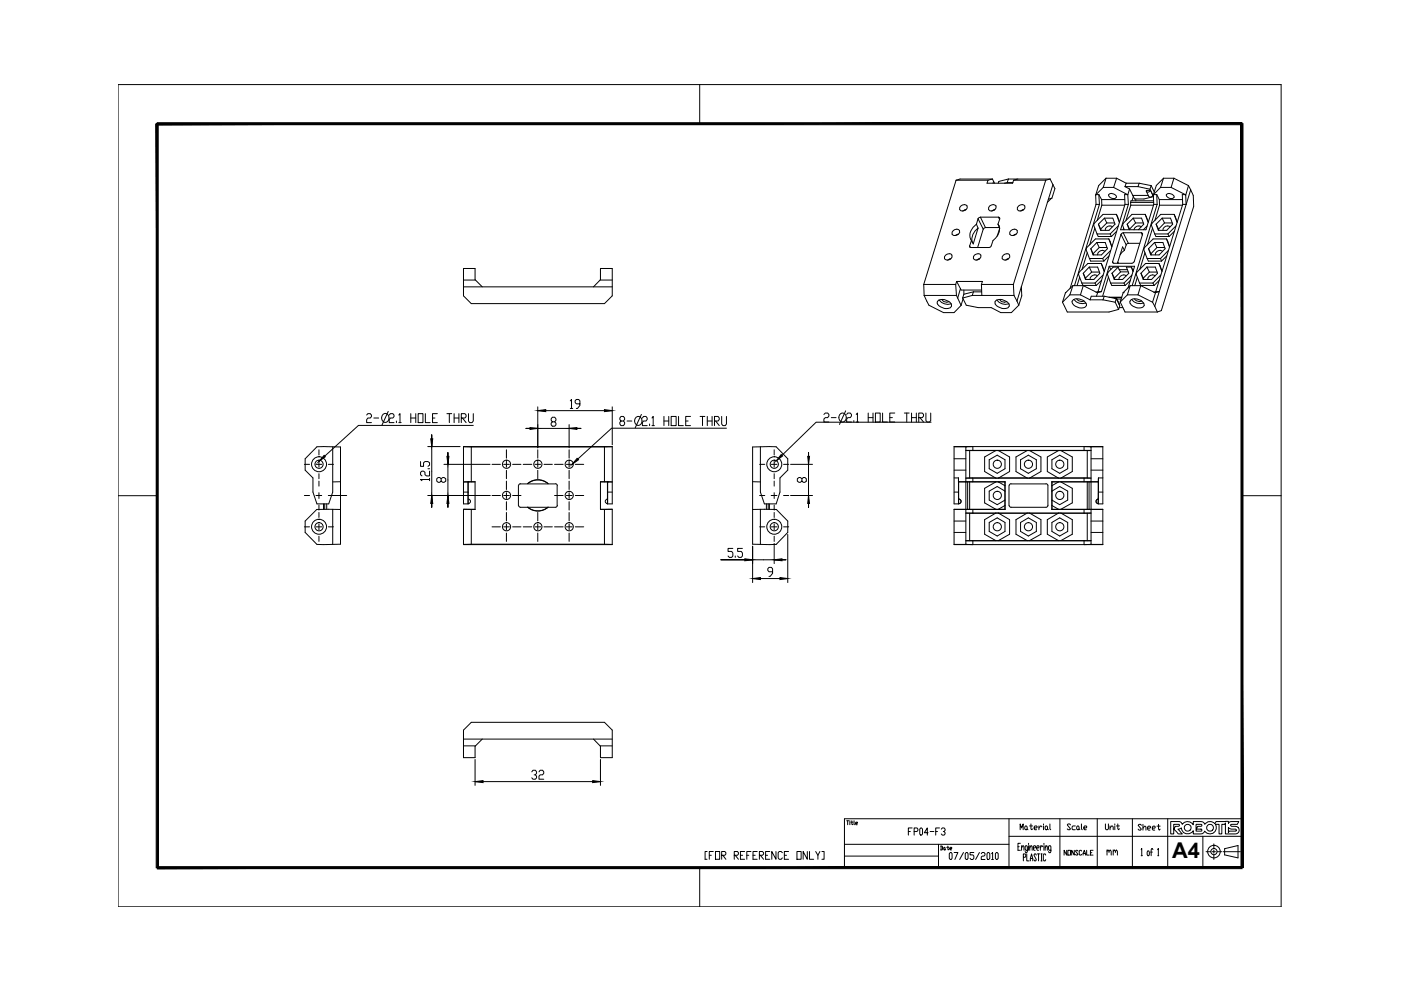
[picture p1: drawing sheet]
<svg xmlns="http://www.w3.org/2000/svg" width="297mm" height="210mm" viewBox="0 0 297 210" stroke-linecap="round" stroke-linejoin="round" font-family="sans-serif">
<defs><g id="words">
<text font-size="4.6" x="248.5" y="182">A4</text>
</g></defs>
<!-- layer: 0 -->
<g fill="none" stroke="#000" stroke-width=".21">
<path d="M25 17.9h246.6v174.4h-246.6zM148.4 17.9v8.3M77.7 88l.3-.3h.5l.3 .3v.3l-.3 .3h-.5l-.3 .4v.6h1.1M79.3 88.6h1M81.1 87.9a.87 .87 0 0 1 1.3 .2 .87 .87 0 0 1-.1 1.2 .87 .87 0 0 1-1.3-.1 .87 .87 0 0 1 .1-1.3zM82.3 87.2l-1.3 2.9M82.5 88l.3-.3h.5l.2 .3v.3l-.2 .3h-.5l-.3 .4v.6h1M84 89.3v.3M84.6 88l.2-.3v1.9M84.6 89.6h.5M87.1 88.6h1.1M87.1 87.7v1.9"/>
<path d="M88.2 87.7v1.9M88.7 87.7h1v1.9h-1zM89.2 97.9v1h.6v-.8l.3-.2h.6l.4 .2v.5l-.4 .3M90.2 87.7v1.9h1M90.7 94.7h6.9M90.7 99.4h.4M91.1 99.9v1h-.7l-.3-.2v-.6l-.3-.2h-.3l-.3 .2v.6l.3 .2M91.5 94.7v-2.5v15.4v-2.5M91.7 88.6h.5M92.7 87.7h-1v1.9h1M94.1 98.5h9.8M94.8 87.7h1"/>
<path d="M95 98.5v-2.5v11.6v-2.5M95.3 87.7v1.9M96.3 88.6h1M96.3 87.7v1.9M97.3 87.7v1.9M97.8 88.6h.8l.2-.3v-.3l-.2-.3h-.8v1.9M98.1 88.6l.7 1M99.3 87.7v1.6l.3 .3h.5l.2-.3v-1.6M100.3 90.2h-24.3l-7.2 6.5M114 90.8h-2.5h11.7h-2.5M114 87.1h15.8M114 86.3v8.6"/>
<path d="M117.1 89.4l-.2-.3v-.3l.2-.3h.5l.3 .3v.3l-.3 .3h-.5l-.2 .3v.4l.2 .3h.5l.3-.3v-.4l-.3-.3M120.7 90v4.9M120.9 85l.3-.3v1.9M120.9 86.6h.5M123 85.6h-.8l-.3-.3v-.3l.3-.3h.5l.3 .3v1l-.6 .6h-.2M129.8 86.3v8M131.7 89.3l-.3-.4v-.3l.3-.3h.5l.2 .3v.3l-.2 .4h-.5l-.3 .3v.3l.3 .3h.5l.2-.3v-.3l-.2-.3M132.9 89.3h1.1M134.8 88.6a.87 .87 0 0 1 1.2 .1 .87 .87 0 0 1-.1 1.2 .87 .87 0 0 1-1.2-.1 .87 .87 0 0 1 .1-1.2zM136 87.9l-1.3 2.8M136.2 88.6l.3-.3h.5l.2 .3v.3l-.2 .4h-.5l-.3 .3v.6h1M137.7 89.9v.3"/>
<path d="M138.2 88.6l.3-.3v1.9M138.2 90.2h.5M140.8 89.3h1M140.8 88.3v1.9M141.8 88.3v1.9M142.3 88.3h1.1v1.9h-1.1zM143.9 88.3v1.9h1M145.4 89.3h.5M146.4 88.3h-1v1.9h1M148.4 88.3h1.1M148.9 88.3v1.9M150 89.3h1"/>
<path d="M150 88.3v1.9M151 88.3v1.9M151.5 89.3h.7l.3-.4v-.3l-.3-.3h-.7v1.9M151.7 89.3l.8 .9M153 88.3v1.6l.3 .3h.5l.2-.3v-1.6M154 90.8h-24.3l-7.2 6.5M167.6 98.5h4.7M171.4 98.5v-2.5v11.6v-2.5M174.7 87.9l.3-.3h.5l.2 .3v.3l-.2 .3h-.5l-.3 .3v.7h1M176.2 88.5h1.1M178.1 87.9a.87 .87 0 0 1 1.2 .1 .87 .87 0 0 1-.1 1.2 .87 .87 0 0 1-1.2-.1 .87 .87 0 0 1 .1-1.2zM179.3 87.1l-1.3 2.9"/>
<path d="M179.5 87.9l.3-.3h.5l.2 .3v.3l-.2 .3h-.5l-.3 .3v.7h1M181 89.2v.3M181.5 87.9l.3-.3v1.9M181.5 89.5h.5M184.1 88.5h1M184.1 87.6v1.9M185.1 87.6v1.9M185.6 87.6h1v1.9h-1zM187.1 87.6v1.9h1M188.7 88.5h.5M189.7 87.6h-1v1.9h1M191.7 87.6h1.1"/>
<path d="M192.2 87.6v1.9M193.3 88.5h1M193.3 87.6v1.9M194.3 87.6v1.9M194.8 88.5h.8l.2-.3v-.3l-.2-.3h-.8v1.9M195 88.5l.8 1M196.3 87.6v1.6l.3 .3h.5l.2-.3v-1.6M197.4 89.5h-24.4l-7.2 7M25 105.1h8.3M90.7 105.1h13.2M91.1 101.7h-1.9l.3 .2M91.1 101.4v.5"/>
<path d="M93.5 101.5l.4-.3h.3l.3 .3v.5l-.3 .3h-.3l-.4-.3v-.5l-.3-.3h-.3l-.3 .3v.5l.3 .3h.3l.3-.3M155.4 116.3h-1v.6h.7l.3 .3v.7l-.3 .3h-.5l-.2-.3M155.9 117.9v.3M157.4 116.3h-1v.6h.8l.2 .3v.7l-.2 .3h-.6l-.2-.3M159.6 118.7h-6.8h13.8h-2.5M159.6 115.8v7.7M164.1 115.2v4.3M167 113.3v10.2M167.6 105.1h4.7M170 101.5l.3-.3h.4l.3 .3v.5l-.3 .3h-.4l-.3-.3v-.5l-.3-.3h-.3l-.3 .3v.5l.3 .3h.3l.3-.3M263.3 105.1h8.3M159.6 122.7h7.4"/>
<path d="M163.8 121.2h-.8l-.2-.3v-.3l.2-.3h.5l.3 .3v1l-.5 .6h-.3M100.7 165.7h26.6M100.7 161v5.5M112.7 163.6l.3-.3h.5l.3 .3v.3l-.3 .4h-.2M113.5 164.3l.3 .3v.3l-.3 .3h-.5l-.3-.3M114.3 163.6l.2-.3h.5l.3 .3v.3l-.3 .4h-.5l-.2 .3v.6h1M127.3 161v5.5M179 173.6h84.3v10.4h-84.3zM179 179h34.9M179.5 174h.5M179.7 174v.9M180.2 174v.2"/>
<path d="M180.2 174.3v.6M180.4 174.3h.5M180.6 174v.7l.1 .2 .2-.2M181.1 174l.1 .9M181.4 174.6h.4v-.3l-.4 .1 .1 .5h.3M192.6 176.3h.4M193.4 175.5h-.8v1.6M193.8 176.3h.6l.2-.2-.2-.6h-.6v1.6M195.2 175.5l.4 .3v1l-.2 .3-.4-.3v-1zM196.8 176.6h-.8l.6-1.1v1.6M197.2 176.3h.8M198.4 176.3h.4"/>
<path d="M199 179v5M199.2 175.5h-.8v1.6M199.4 179.4l.4 .1v.6l-.4 .1M199.5 179.4v.8M199.6 175.8l.2-.3h.4l.2 .6-.4 .2M200.2 179.6l.2 .2-.1 .4-.2-.1zM200.2 176.3l.2 .3-.2 .5h-.4l-.2-.3M200.7 179.6h.5M201 179.4v.7l.1 .1 .1-.1M201.4 179.9h.3v-.3l-.3 .2v.3l.3 .1M213.9 177.3h49.4M213.9 173.6v10.4"/>
<path d="M215.8 179.5h.3M216.3 175.9v-1.2l.3 .8 .3-.8v1.2M216.3 178.8h-.5v1.5h.5M216.6 179.8l.4-.5 .1 1M216.6 179.3v1M217.4 175.1l.4 .2v.5l-.2 .1-.3-.1v-.5zM217.8 175.8l.1 .1M218.1 178.8v.3M218.1 179.3v1M218.3 175.1h.6M218.3 179.8l.4-.5 .1 1M218.3 179.3v1"/>
<path d="M218.6 174.7v1.1l.2 .1 .1-.1M219.1 179.8h.4l.1-.3-.1-.2h-.3l-.1 .2 .1 .8h.3M219.3 175.5h.5l.1-.2-.1-.2h-.4l-.1 .2v.5l.1 .1h.4M219.8 179.8h.4l.1-.3-.1-.2h-.3l-.1 .2v.5l.1 .3h.3M220.3 175.1v.8M220.6 179.3v1M220.9 175.3l-.3-.2-.3 .4M221.1 179.5l-.3-.2-.2 .5M221.2 174.7v.2M221.2 175.1v.8M221.3 178.8v.3M221.3 179.3v1"/>
<path d="M221.6 179.8l.3-.5 .2 1M221.6 179.3v1M221.8 175.1l.3 .2v.5l-.2 .1-.3-.1v-.5zM222.1 175.8l.2 .1M222.6 174.7v1.1l.2 .1M224.7 173.6v10.4M227 174.9l-.2-.2h-.3l-.2 .2 .7 .9-.2 .1h-.3l-.2-.1M228 175.1h-.5l-.2 .2v.5l.2 .1h.5M228.4 175.1l.4 .2v.5l-.2 .1-.3-.1v-.5zM228.8 175.8l.2 .1M229.3 174.7v1.1l.2 .1M229.8 175.5h.5l.1-.2-.1-.2h-.3l-.2 .2v.5l.2 .1h.3"/>
<path d="M232.6 173.6v10.4M234.4 174.7v1l.1 .2h.3l.2-.2v-1M235.3 175.5l.4-.4h.2l.1 .2v.6M235.3 175.1v.8M236.4 174.7v.2M236.4 175.1v.8M236.7 175.1h.6M237 174.7v1l.2 .2 .1-.2M240.1 173.6v10.4M242 175l-.2-.2h-.3l-.2 .2 .7 .8-.2 .2h-.3l-.2-.2M242.3 175.6l.5-.4 .2 .2v.6M242.3 174.8v1.2"/>
<path d="M243.3 175.6h.5l.2-.2-.2-.2h-.3l-.2 .2v.4l.2 .2h.3M244.3 175.6h.5l.2-.2-.2-.2h-.3l-.2 .2v.4l.2 .2h.3M245.3 175.2h.7M245.6 174.8v1l.2 .2 .2-.2M247.6 173.6v10.4M248.2 174.2h1.6a.77 .77 0 0 1 .9 .6 1.38 1.38 0 0 1 2.3 .1v-.7a3.8 3.8 0 0 1 2.3 .3l.2 .3a1.3 1.3 0 0 1 2.1-.1l.1-.3a.76 .76 0 0 1 1-.2l1.7-.1v.4a3.5 3.5 0 0 1 2.3-.3l-.3 .6-1.5 .1v.1l.3 .2a1.17 1.17 0 0 1 1.5 .6 .84 .84 0 0 1-1 1h-1.9v-2.3l-.1 .3h-.6v2h-.6v-2h-.8a1.35 1.35 0 0 1-.5 1.8 1.35 1.35 0 0 1-1.8-.4 1.13 1.13 0 0 1-1.5 .6h-.9v-.7a1.36 1.36 0 0 1-1.5 .7 1.36 1.36 0 0 1-1-1.3l-.8 .3 1 1h-.9l-.9-1 .3-.6h.6l.3-.3-.1-.1h-1.2v2h-.6zM253.6 174.8h1.2v.3l-.2 .1h-.7l-.2 .6h1.1l-.1 .4h-1.1zM255 177.3v6.7M257.4 178.9v1M259.6 179.9l2.9-.6v2.6l-2.9-.6zM260.4 175.5a1.57 1.57 0 0 0 1.6 .3l.1 .1-.1 .3h-1.4l-.2 .3zM148.4 184v8.3"/>
<path d="M149.9 180.5h-.4v1.7h.4M150.4 181.3h.4M151.2 180.5h-.8v1.7M151.7 180.5h.9v1.7h-.9zM153 181.3h.7l.2-.2v-.3l-.2-.3h-.7v1.7M153.3 181.3l.6 .9M155.7 181.3h.7l.2-.2v-.3l-.2-.3h-.7v1.7M155.9 181.3l.7 .9M157 181.3h.5M157.9 180.5h-.9v1.7h.9M158.3 181.3h.5M159.2 180.5h-.9v1.7"/>
<path d="M159.7 181.3h.4M160.5 180.5h-.8v1.7h.8M161 181.3h.6l.3-.2v-.3l-.3-.3h-.6v1.7M161.2 181.3l.7 .9M162.3 181.3h.4M163.2 180.5h-.9v1.7h.9M164.5 180.5v1.7l-.9-1.7v1.7M165.9 180.8l-.3-.3h-.4l-.2 .3v1.1l.2 .3h.4l.3-.3M166.3 181.3h.5M167.2 180.5h-.9v1.7h.9M169 180.5h.9v1.7h-.9zM171.2 180.5v1.7l-.9-1.7v1.7"/>
<path d="M171.6 180.5v1.7h.9M172.9 180.5l.5 .8v.9M173.8 180.5l-.4 .8M174.3 180.5h.4v1.7h-.4M179 181.5h20M200.4 180.1l.1 .1M201.5 180.7h.2l.2 .3v1l-.2 .2h-.2l-.2-.2v-1zM202.3 180.7h.8l-.6 1.5M204.3 180.7l-.8 1.5M204.9 180.7h.2l.1 .3v1l-.1 .2h-.2l-.2-.2v-1zM206.5 180.7h-.8v.6h.6l.2 .2v.5l-.2 .2h-.4l-.2-.2M207.7 180.7l-.8 1.5"/>
<path d="M208 181l.3-.3h.3l.2 .3-.2 .5h-.3l-.3 .2v.5h.8M209.4 180.7h.2l.3 .3v1l-.3 .2h-.2l-.1-.2v-1zM210.2 181l.3-.3v1.5M210.2 182.2h.4M211.3 180.7l.3 .3v1l-.2 .2-.4-.2v-1zM217 181.8h.4l.1-.3-.1-.5h-.4v1.5M217.7 181v1.5h.5M217.8 180.3h-.3l-.1-.3 .1-.7h.2l.1 .2v1l-.1 .3h-.2l-.1-.3M218.5 182.5l.2-1.5 .3 1.5M218.5 182h.5M219.7 181.3l-.1-.3h-.3l-.1 .3 .5 1-.1 .2h-.3l-.1-.2M219.9 181h.5"/>
<path d="M220.2 181v1.5M220.7 181h.3M220.7 182.5h.3M220.8 181v1.5M221.7 181.3l-.1-.3h-.3l-.1 .3 .1 1.2h.3l.1-.2M222.8 180.3h-.4l-.1-.3 .1-.7h.3l.1 .2v1l-.1 .3h-.3l-.1-.3M226.2 180.3v1l-.6-1v1M226.4 180.3h.6v1h-.6zM227.8 180.3v1l-.6-1v1M228.6 180.5l-.5-.2-.1 .2 .6 .6-.2 .2-.4-.2M229.3 180.5l-.1-.2-.4 .2 .2 .8 .3-.2M229.6 181.3l.3-1 .2 1"/>
<path d="M229.6 181h.5M230.4 180.3v1h.5M231.2 180.8h.3M231.7 180.3h-.5v1h.5M234.7 180.5l.2-.3 .2 .5M234.7 180.2v1.1M235.1 180.5l.3-.3 .2 .3v.8M236 180.5l.3-.3 .2 .5M236 180.2v1.1M236.5 180.5l.2-.3 .2 .3v.8M241.9 180.2l.2-.3v1.5M241.9 181.4h.3"/>
<path d="M243.3 180.4h.3l.1 .3-.1 .7h-.3l-.1-.2zM243.9 180.7h.4M244.4 180.2l-.1-.3-.2 .3v1.2M245.5 180.2l.1-.3v1.5M245.5 181.4h.2M255.7 180.6h1M257 180.6h.7M257.4 180.2v.7M257.4 181.3v.9M258 180.6h1M259.3 180.6h3.7"/>
<circle cx="251.8" cy="175.5" r=".72"/>
<circle cx="256.5" cy="175.5" r=".72"/>
<circle cx="257.4" cy="180.6" r="1.33"/>
<circle cx="257.4" cy="180.6" r=".66"/>
</g>
<g fill="#000" stroke="#000" stroke-width=".21">
<path d="M68.7 96.5l.3 .3-1.4 1zM91.3 93h.5l-.3 1.7zM94.8 96.8h.4l-.2 1.7zM112.4 90.7l1.6 .1-1.6 .2zM114 87.1l1.7-.2v.4zM120.7 90.8l1.6-.1v.3zM122.4 97.2l.3 .3-1.4 1zM128.2 86.9l1.6 .2-1.6 .2zM165.6 96.4l.3 .3-1.3 1zM171.3 96.8h.3l-.2 1.7zM91.5 105.1l.3 1.7h-.5zM95 105.1l.2 1.7h-.4z"/>
<path d="M157.9 118.5l1.7 .2-1.7 .2zM164.1 118.7l1.7-.2v.4zM171.4 105.1l.2 1.7h-.3zM159.6 122.7l1.6-.2v.4zM165.4 122.5l1.6 .2-1.6 .2zM100.7 165.7l1.7-.2v.4zM125.7 165.5l1.6 .2-1.6 .2z"/>
<path d="M33.1 26.2l.4 157.8v-157.8zM33.1 26.2l.4 157.8h-.4z"/>
<path d="M33.3 26.4h230v-.4zM33.3 26h230l-230 .4z"/>
<path d="M33.3 183.8v.4l230-.4zM33.3 184.2l230-.4v.4z"/>
<path d="M263.1 26.2v157.8h.4zM263.1 26.2h.4v157.8z"/>
</g>
<!-- layer: 7_ALL_FEATURES -->
<g fill="none" stroke="#000" stroke-width=".21">
<path d="M202.7 38.2l-6.9 22.1M202.7 38.2h6.8M209.5 38.2l-.2 .6h5.4l.2-.6M210.4 38h-6.8l-.9 .2M210.4 38l-.9 .2M210.4 38l.3 .5M210.7 38.5l-.2 .3M210.7 38.5l.2 .3M213.5 38.7l-.5 .1M213.5 38.7h1.3M213.8 38l-2 .5-.2 .3M213.8 38l-.3 .7"/>
<path d="M213.8 38h8.8M214.9 38.2h6.8M215.8 38l-.9 .2M221.7 38.2l-6.8 22.1M222.6 38l-.9 .2M222.6 38l1.1 2-.7 2-.7 .2M223.2 39.1l-7.6 24.7M233.9 39.7l-1.5 1.6M233.9 39.7h2.2M234.5 37.8l-1.6 1.6-.6 2M234.5 37.8l-.6 1.9M234.5 37.8h2.2"/>
<path d="M236.1 39.7l3 1.6M236.7 37.8l-.6 1.9M236.7 37.8l2.1 1M238.5 39.6l1 .5M238.5 39.6h2.8M238.8 38.8l-.3 .8M238.8 38.8h2.7M241.3 39.6l2.5 .5M241.5 38.8l-.2 .8M241.5 38.8l2.6 .6M244.1 39.4l-.3 .7M244.1 39.4l.6 1.3"/>
<path d="M246.1 39.7l-1.5 1.6M246.1 39.7h2.2M246.7 37.8l-1.5 1.5-.7 2M246.7 37.8l-.6 1.9M246.7 37.8h2.2M248.3 39.7l3 1.6M248.9 37.8l-.6 1.9M248.9 37.8l3.1 1.6M252 39.4l-.6 2M252 39.4l.4 .8M98.3 59.4h2.5M127.2 59.4h2.6"/>
<path d="M201.4 54.9v.1M201.6 54.8l-.6 .3M202.8 59.7l.8 1.5M202.8 59.7h5.5l-.2 .6M202.8 59.7l-.2 .6M203 49.7v.1M203.2 49.6l-.6 .3M204.6 44.5l.1 .1M204.8 44.4l-.6 .3M205.6 52.1l.1 .3M206 51l-.4 1.1M207 47.5a2.52 2.52 0 0 0-1 3.5"/>
<path d="M207 47.5l.4 .9M207.4 48.4a2.77 2.77 0 0 0-1.2 3M207.4 46.4l-.4 1.1M207.4 48.4l-1.1 3.3-.3-.7M207.4 46.4l1.1 2.2M207.5 54.9l.1 .1M207.7 54.8l-.6 .3M207.9 46l-.5 .4M207.9 46l1 2.2M207.9 46h3.8M208.5 48.6l-1.2 3.9M208.9 48.2l-.4 .4"/>
<path d="M208.9 48.2h3M210.7 44.5l.1 .1M211 44.4l-.7 .3M211.6 47.5l.3 .7M211.6 47.6a2.16 2.16 0 0 1-.5 2.9l-.6 .5-.5 1.4-4.1 .1-.3-.1v-.3M211.7 46l.2 .2 .1 .2-.4 1.1M211.7 46l.2 .5M211.9 48.5l-.5 1.6M212 48.3v.1M213.6 54.9l.1 .1M213.8 54.8l-.6 .3M215.2 49.7l.1 .1"/>
<path d="M215.4 49.6l-.5 .3M216.8 44.5l.1 .1M217.1 44.4l-.6 .3M222.9 42l-.8 .9M228.9 58.8l-.5 1.8M229.7 57.9l.4 1.1M230.1 59l.2 .3M230.5 53.6l-1.1 3.5M230.9 56.6h1.8l.5 1.3-1.3 1.4h-1.8l-.4-1.4M230.9 56.6l.6 1.1M230.9 56.6l-1.2 1.3M231 54.8l.2 .6h2.8"/>
<path d="M231 54.8h2.8M231.3 52.7l.4 1.1M231.5 57.7h1.6M231.5 57.7l-1.4 1.3M231.7 53.8l.2 .2M232.1 48.4l-1.1 3.5M232.3 41.4l.1 1.9M232.4 41.3l-.1 .1M232.4 43.3l-5.5 17.9M232.4 43.3h.7M232.4 41.3h.6M232.6 51.4h1.7l.5 1.3-1.3 1.3h-1.8l-.4-1.3"/>
<path d="M232.6 51.4l.5 1.1M232.6 51.4l-1.3 1.3M232.6 49.6l.2 .6h2.8M232.6 49.6h2.8M232.6 58.5a.96 .96 0 0 0-1.5 .8M232.9 47.5l.5 1.1M233 41.3l.1 2M233 41.3l.6 1M233.1 52.5l-1.4 1.3M233.1 52.5h1.6M233.1 43.3l-5.3 17.3M233.4 48.6l.1 .2"/>
<path d="M233.5 55.9h-2.9l-1.8 1.8-.1 .5 .7 1.8M233.5 55.9l.6 1.6M233.5 55.9l.6 1.7M233.5 59.5l-1.1 1M233.6 42.3v1.2M233.6 42.3h4.9M233.6 43.5l-1 3.2M233.6 43.5h4.8M233.8 54.8l.2 .6M233.9 58.3l-1.7 1.7M234.2 46.3l-1.3 1.2M234.2 46.3h1.7l.5 1.2-1.3 1.3h-1.7l-.5-1.3"/>
<path d="M234.2 46.3l.5 1M234.2 53.3a.96 .96 0 0 0-1.5 .7M234.7 47.3l-1.3 1.3M234.7 47.3h1.6M235 58.8l-1.2 4M235.1 50.7h-2.8l-1.9 1.8-.1 .4 .7 1.9M235.1 50.7l.6 1.6M235.1 50.7l.6 1.7M235.1 54.3l-1.1 1.1M235.2 56.5l.3 .6M235.2 56.5h5.4l-1.4 4.6M235.2 56.5l-1.7 5.3"/>
<path d="M235.4 49.6l.2 .6M235.5 53.1l-1.7 1.7M235.8 57.9l.5 1.1M235.9 48.1a.96 .96 0 0 0-1.6 .7M235.9 55.5l.1 .3M236.3 59l.1 .3M236.7 45.5h-2.8l-1.9 1.9-.1 .3 .7 1.9M236.7 45.5l.6 1.6M236.7 49.1l-1.1 1.1M237 55.6v.1M237.1 55.7v.1M237.1 56.6h-1.1l-1.1 1.1-.1 .5 .7 1.8"/>
<path d="M237.1 47.9l-1.7 1.7M237.1 56.6l.2 .6M237.1 56.6l-1.3 1.3M237.3 57.2h1.7M237.3 57.2l.3 .4M237.6 57.6h1.6M237.6 57.6l-1.3 1.4M237.7 49.7l-1.8 5.8M237.7 49.7l1.1 2.2M238.1 49.3l-.4 .4M238.1 49.3l1.1 2.3M238.1 49.3h3.9"/>
<path d="M238.2 48.4l-.1 .3M238.4 53.1l-.9 .9M238.4 53.1l-.4-.7-1 3.4M238.5 43.3l-5.7 18.5M238.5 43.3h.7M238.8 58.5a1 1 0 0 0-1.6 .8M238.8 51.9l-.4 1.2M239 47.5l.4 1.2M239 47.5l.5 1.1M239.1 41.3h-.7l.1 2M239.1 41.3h.1M239.1 41.3l.1 2"/>
<path d="M239.2 51.6l-.4 .3M239.2 43.3l-1.6 5.4h5.4l1.6-5.4M239.2 51.6h2.5M239.5 40.1l-.4 1.2M239.5 48.6v.1M239.5 40.1l1.1 2.1h1.9l2.1-.5-.2-.3M239.7 59.5l-1.1 1M239.7 42.9v.6M239.7 42.9h4.9M239.7 43.5l-1 3.2M239.7 43.5h4.9M239.9 56.6h-1.1l.5 1.3-1.3 1.4h-1.8l-.4-1.4"/>
<path d="M239.9 56.6l.2 .6M239.9 56.6l.3 1M240 58.3l-1.7 1.7M240.1 57.2h.2M240.1 57.2l.2 .3M240.2 41.4h3.2M240.3 46.3l-1.3 1.2M240.3 46.3h1.7l.5 1.2-1.1 1.2M240.3 46.3l.5 1M240.3 41.7l-.3 .9M240.8 47.3l-1.3 1.3M240.8 47.3h1.6"/>
<path d="M240.8 42.2v.4M241.1 58.8l-.5 1.8M241.9 57.9l.5 1.1M242 49.3l.2 .4-1.9 6-.3 .1h-3.9l-.2-.3M242 48.1a1.01 1.01 0 0 0-1.6 .6M242 49.3l.2 .6M242.4 59l.1 .3M242.8 53.6l-1.1 3.5M242.8 45.5h-2.8l-1.9 1.9-.1 .3 .4 1M242.8 45.5l.7 1.6M242.8 45.5l.6 1.6M243 40.6l.6 1a.55 .55 0 0 0 .8-.2"/>
<path d="M243.2 56.6h1.8l.4 1.3-1.2 1.4h-1.8l-.5-1.4M243.2 56.6l.5 1.1M243.2 56.6l-1.3 1.3M243.2 54.8l.3 .6h2.8M243.2 54.8h2.9M243.2 47.9l-.8 .8M243.5 52.7l.5 1.1M243.7 57.7h1.6M243.7 57.7l-1.3 1.3M243.8 40.1l.6 1.3M243.9 40.4a.55 .55 0 0 1-.9 .2M243.9 40.4h-.9v.2"/>
<path d="M243.9 40.4l.5 1M244 53.8l.1 .2M244.4 48.4l-1.1 3.5M244.5 41.3l.1 2M244.6 42.6h-4.8l-.1 .3M244.6 41.3h-.1M244.6 41.3h.7M244.6 43.3h.7M244.8 51.4h1.8l.4 1.3-1.2 1.3h-1.8l-.5-1.3M244.8 51.4l-1.3 1.3M244.8 51.4l.5 1.1M244.8 49.6l.3 .6h2.8"/>
<path d="M244.8 49.6h2.8M244.9 58.5a.96 .96 0 0 0-1.6 .8M245.1 47.5l.5 1.1M245.3 41.3v2M245.3 41.3l.5 1M245.3 52.5h1.6M245.3 52.5l-1.3 1.3M245.3 43.3l-5.3 17.3M245.6 48.6l.1 .2M245.7 55.9h-2.8l-1.9 1.8-.1 .5 .7 1.8M245.7 55.9l.7 1.6M245.7 55.9l.7 1.7"/>
<path d="M245.8 59.5l-1.1 1M245.8 42.3v1.2M245.8 42.3h4.9M245.8 43.5l-.9 3.2M245.8 43.5h4.9M246.1 54.8l.2 .6M246.1 58.3l-1.7 1.7M246.4 46.3l-1.3 1.2M246.4 46.3h1.8l.4 1.2-1.2 1.3h-1.8l-.5-1.3M246.4 46.3l.5 1M246.5 53.3a.96 .96 0 0 0-1.5 .7M246.9 47.3l-1.3 1.3"/>
<path d="M246.9 47.3h1.7M247.3 50.7h-2.8l-1.9 1.8-.1 .4 .7 1.9M247.3 50.7l.7 1.6M247.3 50.7l.7 1.7M247.4 54.3l-1.1 1.1M247.6 49.6l.3 .6M247.7 53.1l-1.6 1.7M248.1 48.1a.96 .96 0 0 0-1.5 .7M248.9 45.5h-2.8l-1.9 1.9-.1 .3 .7 1.9M248.9 45.5l.7 1.6M249 49.1l-1.1 1.1M249.3 47.9l-1.7 1.7"/>
<path d="M250.8 43.3l-5.8 18.5M251.3 41.3h-.6l.1 2M251.3 41.3l.1 .1M251.4 41.4l.1 1.9h-.7M252.4 40.2l-7.6 24.7M252.4 40.2l.6 1.2 .1 2.4-6.9 22.1-.8 .3M98.3 60.8h31.5M102.2 60.8l-1.5-1.5v-2.4h-2.4v5.8l1.6 1.7h28.3l1.6-1.7v-5.8h-2.5v2.4l-1.5 1.5M195.8 60.3l.1 2.3M195.8 60.3h6.8M195.9 62.6l1 2.1 3.1 1.6h2.3l1.5-1.5M195.9 62.6h6.9"/>
<path d="M202.6 60.3l.2 2.3M202.8 62.6l1 2.2M203.6 61.2l.2 .3h4.3M203.6 61.2l-.6 2M204.1 63.2l.8 1.5 2.5 .5h2.8l2 1.1h2.2l1.6-1.6M204.2 63.4l-.4 1.4M204.4 61.5v.9M204.4 62.4l-.3 .8M206.1 62.6h8.9M206.1 62.6l-2 .6M206.4 61.9h1.7M206.4 61.9l-2 .5"/>
<path d="M206.4 61.9l-.3 .7M208.1 60.3h6.8M208.1 60.3l.1 2.3M214.9 60.3l.1 2.3M215 62.6l.6 1.2M215.6 63.8l.4 .9M216.5 60.7l.1 2-.6 2M225.3 64.1l1 2.1h8.8l2.1-.6M226 62l-.7 2.1M226.8 62.5h2.3M226.8 62.5l-1.5 1.6M227.5 60.6l-.7 1.9"/>
<path d="M227.5 60.6h2.2M227.5 60.6l-1.6 1.4M229.1 62.5l2 1.1M229.4 60l.2 .5h2.8M229.4 60h2.8M229.7 60.6l3 1.4M229.7 60.6l-.6 1.9M231.1 63.6h2.8M232.2 60l.2 .5M232.7 62l-.2 .8M232.8 61.8h.7M232.8 61.8l-.4 .2"/>
<path d="M233.5 61.8l-.8 .2M233.9 63.6l2.5 .5M234.1 62.8h-2.7l-.3 .8M234.1 62.8l2.6 .5M234.1 62.8l-.2 .8M235.1 63h2.7M235.5 63.1h2.3M235.5 60l.2 .5h2.9M235.5 60h2.8M236.2 63.2l.6 .1M236.4 64.1l.8 1.5M236.7 63.3l.7 1.5-.2 .8"/>
<path d="M236.7 63.3l-.3 .8M236.7 63.2h.1M236.8 63.4h.9M236.8 63.5l-.1-.2 .6 1.3M237.3 65.2h.8M237.5 64l1 2.2h6.9M238.1 62h.1M238.1 62l-.6 2M238.3 60l.3 .5M239 62.5h2.3M239 62.5l-1.5 1.5M239.6 60.6h2.3"/>
<path d="M239.6 60.6l-.6 1.9M239.6 60.6l-1.5 1.4M241.3 62.5l3.1 1.6M241.6 60l.3 .5h2.8M241.6 60h2.8M241.9 60.6l3.1 1.4M241.9 60.6l-.6 1.9M244.4 64.1l.4 .8M244.4 60l.3 .5M244.8 64.9l.6 1.3M245 62l-.6 2.1M245 61.8h.8l-.8 .2"/>
<path d="M245 61.8l-.4 .2M70.5 94.7v9.6l-.8 2.5h-2.5l-.8-2.5v-3l-1.7-1.6v-2.4l2.5-2.6 5 .1v20.6h-5l-2.5-2.5v-2.4l2.5-2.5h5M98.3 94.7l1.6 .1M99.9 94.8v7.3M99.9 94.8h28.3M128.2 94.8v7.3M129.8 94.7l-1.6 .1M161.2 94.7v9.6l.9 2.5h2.5l.8-2.5v-3l1.6-1.6v-2.4l-2.4-2.6-5 .1v20.6h5l2.4-2.5v-2.4l-2.4-2.5h-5M202.3 99.7h2.5M202.3 97.3h2.5M202.3 94.7h2.6M204.9 94.7v20.7"/>
<path d="M204.9 94.7h1.4v.8M205.6 95.5v5.8M209.7 97.5l1.7-1 1.7 1v1.9l-1.7 1-1.7-1zM211.1 95.5l-2.3 1.4v3.1l2.3 1.4M211.7 95.5l2.4 1.4v3.1l-2.4 1.4M216.4 97.5l1.6-1 1.7 1v1.9l-1.7 1-1.6-1zM217.8 95.5l-2.4 1.4v3.1l2.4 1.4M218.3 95.5l2.4 1.4v3.1l-2.4 1.4M223 97.5l1.7-1 1.7 1v1.9l-1.7 1-1.7-1zM224.4 95.5l-2.3 1.4v3.1l2.3 1.4M224.9 95.5l2.4 1.4v3.1l-2.4 1.4M230.5 95.5v5.8"/>
<path d="M231.2 94.7l.1 7.4M231.2 94.7h2.6M231.2 94.7h-1.4v.8M231.3 99.7h2.5M231.3 97.3h2.5M231.3 95.5h-26.5M68.6 106.8v1.2M68.8 106.8v1.2M69.3 106.8v1.2M70.5 108v7.4M72.2 102.1l-1.7 .1M98.3 108v7.5h31.5v-7.5"/>
<path d="M98.3 108h2.4M98.3 108h1.6M98.3 104.3h.9M99.2 102.2h.1M99.2 102.2v4.6h-.9v-12.1h31.5v12.1h-1v-4.6M99.3 105.8a.49 .49 0 0 1 .5 .5 .49 .49 0 0 1-.5 .5M99.9 108v7.4M99.9 102.1h.8v5.9h-.8M99.9 115.4h-1.6M99.9 115.4h28.3M99.9 102.1l-1.6 .1h2.4M109.9 103l.1 4.2 .2 .3 7.5 .1"/>
<path d="M110.3 102.6h7.4M110.4 102.6l-.4 .4M111.8 107.5a3.3 3.3 0 0 0 4.4 0M111.9 107.5a3.3 3.3 0 0 0 4.3 0M116.2 102.5a3.3 3.3 0 0 0-4.3 0M116.2 102.5a3.3 3.3 0 0 0-4.4 0M117.8 102.6l.4 .4M118.1 103l.1 4.2-.4 .4M127.3 108h2.5M128.2 115.4h1.6M128.2 102.1h-.9v5.9h.9M128.2 102.1l1.6 .1h-2.5"/>
<path d="M128.2 108v7.4M128.8 105.8a.49 .49 0 0 0-.5 .5 .49 .49 0 0 0 .5 .5M128.8 102.2h.1M128.8 104.3h1M128.8 102.2v4.6M129.8 108h-1.6M159.6 102.1l1.6 .1M161.2 108v7.4M162.5 106.8v1.2M162.9 106.8v1.2M163.1 106.8v1.2M202.3 104.3h.9"/>
<path d="M202.3 101.3h.9v5.5M202.3 115.4h2.6M202.3 112.9h2.5M202.3 110.5h2.5M203.3 102.2l9.8-.1v5.9h-10.8M203.3 102.2h9.8M203.3 102.2v4.6M203.3 106.8h.1M203.3 105.8a.49 .49 0 0 1 .5 .5 .49 .49 0 0 1-.5 .5 .49 .49 0 0 0 .5-.5 .49 .49 0 0 0-.5-.5zM203.3 105.8v.1M204.8 114.6l26.5 .1M205.2 102.2v5.8"/>
<path d="M205.6 102.2v5.8M205.6 108.8v5.8M205.6 108.8h-.8h26.5h-.8M205.6 108.8h5.5M205.6 101.3l-.8 .1h26.5l-.8-.1M205.6 101.3h5.5M206.3 101.4v.7M206.3 108v.8M206.3 114.7v.8l-1.4-.1M209.7 110.8l1.7-1 1.7 1v1.9l-1.7 1-1.7-1zM211.1 108.8l-2.3 1.4v3.1l2.3 1.3M211.1 102.2l-2.3 1.3v3.1l2.3 1.4"/>
<path d="M211.7 108.8l2.4 1.4v3.1l-2.4 1.3M211.7 108.8h6.1M211.7 102.2l1.4 .8M211.7 101.3h6.1M213.1 108h-10.8v7.5h31.5v-7.5h-10.8M213.1 104.1l-1.7-.9-1.7 .9v1.9l1.7 1 1.7-1M213.1 107.2l-1.4 .8M213.9 103v4.2M214.3 102.6h7.5M214.4 102.6l-.4 .4M216.4 110.8l1.6-1 1.7 1v1.9l-1.7 1-1.6-1zM217.8 108.8l-2.4 1.4v3.1l2.4 1.3"/>
<path d="M218.3 108.8l2.4 1.4v3.1l-2.4 1.3M218.3 108.8h6.1M218.3 101.3h6.1M221.8 102.6l.4 .4M222.2 103v4.2l-.2 .3-7.6 .1-.4-.4M223 102.2h9.8M223 110.8l1.7-1 1.7 1v1.9l-1.7 1-1.7-1zM223 107.2l1.4 .8M223 104.1l1.7-.9 1.7 .9v1.9l-1.7 1-1.7-1M224.4 108.8l-2.3 1.4v3.1l2.3 1.3M224.4 102.2l-1.4 .8M224.9 108.8l2.4 1.4v3.1l-2.4 1.3"/>
<path d="M224.9 102.2l2.4 1.3v3.1l-2.4 1.4M225 108.8h5.5M225 101.3h5.5M229.8 114.7v.8l1.4-.1M229.8 101.4v.7M229.8 108v.8M230.5 102.2v5.8M230.5 108.8v5.8M230.9 102.2v5.8M231.2 115.4h2.6M231.3 108l-.1 7.4M231.3 112.9h2.5"/>
<path d="M231.3 110.5h2.5M231.3 102.2v5.8M232.8 106.8h.1M232.8 105.8l.1 .1M232.8 102.1l.1 4.7a.49 .49 0 0 1-.5-.5 .49 .49 0 0 1 .5-.5M232.8 102.1h-9.8v5.9h10.8M232.9 104.3l-.1 2.5h1v-12.1h-31.5v12.1h1M232.9 104.3h.9M232.9 101.3h.9M232.9 101.3v3M232.9 101.3l-.1 .8M232.9 105.8a.49 .49 0 0 0-.5 .5 .49 .49 0 0 0 .5 .5"/>
<path d="M98.3 158.1h2.5M98.3 156.7h31.5M102.2 156.7l-1.5 1.5v2.4h-2.4v-5.8l1.6-1.7h28.3l1.6 1.7v5.8h-2.5v-2.4l-1.5-1.5M127.2 158.1h2.6"/>
<circle cx="211.4" cy="98.4" r=".87"/>
<circle cx="218.1" cy="98.4" r=".87"/>
<circle cx="224.7" cy="98.4" r=".87"/>
<circle cx="211.4" cy="105" r=".87"/>
<circle cx="211.4" cy="111.7" r=".87"/>
<circle cx="218.1" cy="111.7" r=".87"/>
<circle cx="224.7" cy="105" r=".87"/>
<circle cx="224.7" cy="111.7" r=".87"/>
</g>
<!-- layer: 02___PRT_ALL_AXES -->
<g fill="none" stroke="#000" stroke-width=".21">
<path d="M200.5 54.1a.86 .86 0 0 1 1.3 0 .91 .91 0 0 1-.5 .9 .91 .91 0 0 1-1-.2v-.4zM202.1 48.9a.86 .86 0 0 1 1.3 0 .91 .91 0 0 1-.5 .9 .91 .91 0 0 1-1-.2v-.4zM203.7 43.7a.86 .86 0 0 1 1.3 0 .92 .92 0 0 1-.5 .9 .92 .92 0 0 1-1-.2v-.4zM206.6 54.1a.91 .91 0 0 1 1.4 0 .92 .92 0 0 1-.6 .9 .92 .92 0 0 1-1-.2v-.4zM209.8 43.7a.91 .91 0 0 1 1.4 0 .92 .92 0 0 1-.5 .9 .92 .92 0 0 1-1.1-.2v-.4zM212.7 54.1a.86 .86 0 0 1 1.4 0 .91 .91 0 0 1-.6 .9 .91 .91 0 0 1-1-.2v-.4zM214.3 48.9a.86 .86 0 0 1 1.4 0 .91 .91 0 0 1-.5 .9 .91 .91 0 0 1-1.1-.2v-.4zM216 43.7a.86 .86 0 0 1 1.3 0 .91 .91 0 0 1-.5 .9 .91 .91 0 0 1-1.1-.2v-.4zM235 41.3a1.02 1.02 0 0 1 1.7 .5 .98 .98 0 0 1-1.7-.5zM247.3 41.3a1.02 1.02 0 0 1 1.6 .5 .98 .98 0 0 1-1.6-.5zM199 63.7a2.14 2.14 0 0 1 2.7 1 .81 .81 0 0 1-1.1 .7 1.6 1.6 0 0 1-1.9-1.4zM199.1 63.6a2.31 2.31 0 0 0 2.5 .8"/>
<path d="M199.7 63.5l.4 .5 .7 .1 .4-.1M211.2 63.7a2.2 2.2 0 0 1 2.8 1 .87 .87 0 0 1-1.1 .7 1.6 1.6 0 0 1-1.9-1.4zM211.3 63.6a2.31 2.31 0 0 0 2.6 .8M211.9 63.5l.5 .5 .6 .1 .5-.1M227.6 63.5a1.88 1.88 0 0 1 2.7 1.3 1.84 1.84 0 0 1-3-.9zM227.7 63.5a2.21 2.21 0 0 0 2.5 .7M228.3 63.4a1.27 1.27 0 0 0 1.5 .4M239.8 63.5a1.88 1.88 0 0 1 2.8 1.3 1.91 1.91 0 0 1-3.1-.7zM239.9 63.5a2.25 2.25 0 0 0 2.6 .7M240.5 63.4a1.27 1.27 0 0 0 1.6 .4M64.5 98.5h1.1M67 98.5h1.2"/>
<path d="M67.6 95.4v1.1M67.6 97.8v1.2M69.6 98.5h1.1M104.3 98.5h1.8M106.8 98.5h1.2M107.4 95.4v1.7M107.4 97.8v1.2M107.4 99.7v1.8M108.7 98.5h1.8M110.9 98.5h1.8M113.4 98.5h1.3M114 95.4v1.7"/>
<path d="M114 97.8v1.2M114 99.7v1.8M115.3 98.5h1.8M117.6 98.5h1.8M120.1 98.5h1.2M120.7 95.4v1.7M120.7 97.8v1.2M120.7 99.7v1.8M122 98.5h1.8M161.1 98.5h1.1M163.5 98.5h1.2M164.1 95.4v1.1"/>
<path d="M164.1 97.8v1.2M166.1 98.5h1.1M64.5 111.7h1.1M64.5 105.1h1.1M67 111.7h1.2M67 105.1h1.2M67.6 100.4v1.1M67.6 102v1.1M67.6 104.5v1.2M67.6 107.1v1M67.6 108.7v1M67.6 111.1v1.2"/>
<path d="M67.6 113.7v1.1M69.6 111.7h1.1M69.6 105.1h3.9M104.3 111.7h1.8M104.3 105.1h1.8M106.8 111.7h1.2M106.8 105.1h1.2M107.4 102v1.8M107.4 104.5v1.2M107.4 106.4v1.7M107.4 108.7v1.7M107.4 111.1v1.2"/>
<path d="M107.4 113v1.8M108.7 111.7h1.8M108.7 105.1h1.8M110.9 111.7h1.8M113.4 111.7h1.3M114 108.7v1.7M114 111.1v1.2M114 113v1.8M115.3 111.7h1.8M117.6 111.7h1.8M117.6 105.1h1.8M120.1 111.7h1.2"/>
<path d="M120.1 105.1h1.2M120.7 102v1.8M120.7 104.5v1.2M120.7 106.4v1.7M120.7 108.7v1.7M120.7 111.1v1.2M120.7 113v1.8M122 111.7h1.8M122 105.1h1.8M161.1 111.7h1.1M161.1 105.1h1.1M163.5 111.7h1.2"/>
<path d="M163.5 105.1h1.2M164.1 100.4v1.1M164.1 102v1.1M164.1 104.5v1.2M164.1 107.1v1M164.1 108.7v1M164.1 111.1v1.2M164.1 113.7v1.1M166.1 111.7h1.1M166.1 105.1h1.1"/>
<circle cx="67.6" cy="98.4" r="1.59"/>
<circle cx="67.6" cy="98.4" r=".87"/>
<circle cx="107.4" cy="98.4" r=".87"/>
<circle cx="114" cy="98.4" r=".87"/>
<circle cx="120.7" cy="98.4" r=".87"/>
<circle cx="164.2" cy="98.4" r="1.59"/>
<circle cx="164.2" cy="98.4" r=".87"/>
<circle cx="67.6" cy="111.7" r="1.59"/>
<circle cx="67.6" cy="111.7" r=".87"/>
<circle cx="107.4" cy="111.7" r=".87"/>
<circle cx="107.4" cy="105" r=".87"/>
<circle cx="114" cy="111.7" r=".87"/>
<circle cx="120.7" cy="105" r=".87"/>
<circle cx="120.7" cy="111.7" r=".87"/>
<circle cx="164.2" cy="111.7" r="1.59"/>
<circle cx="164.2" cy="111.7" r=".87"/>
</g>
<use href="#words"/>
</svg>
